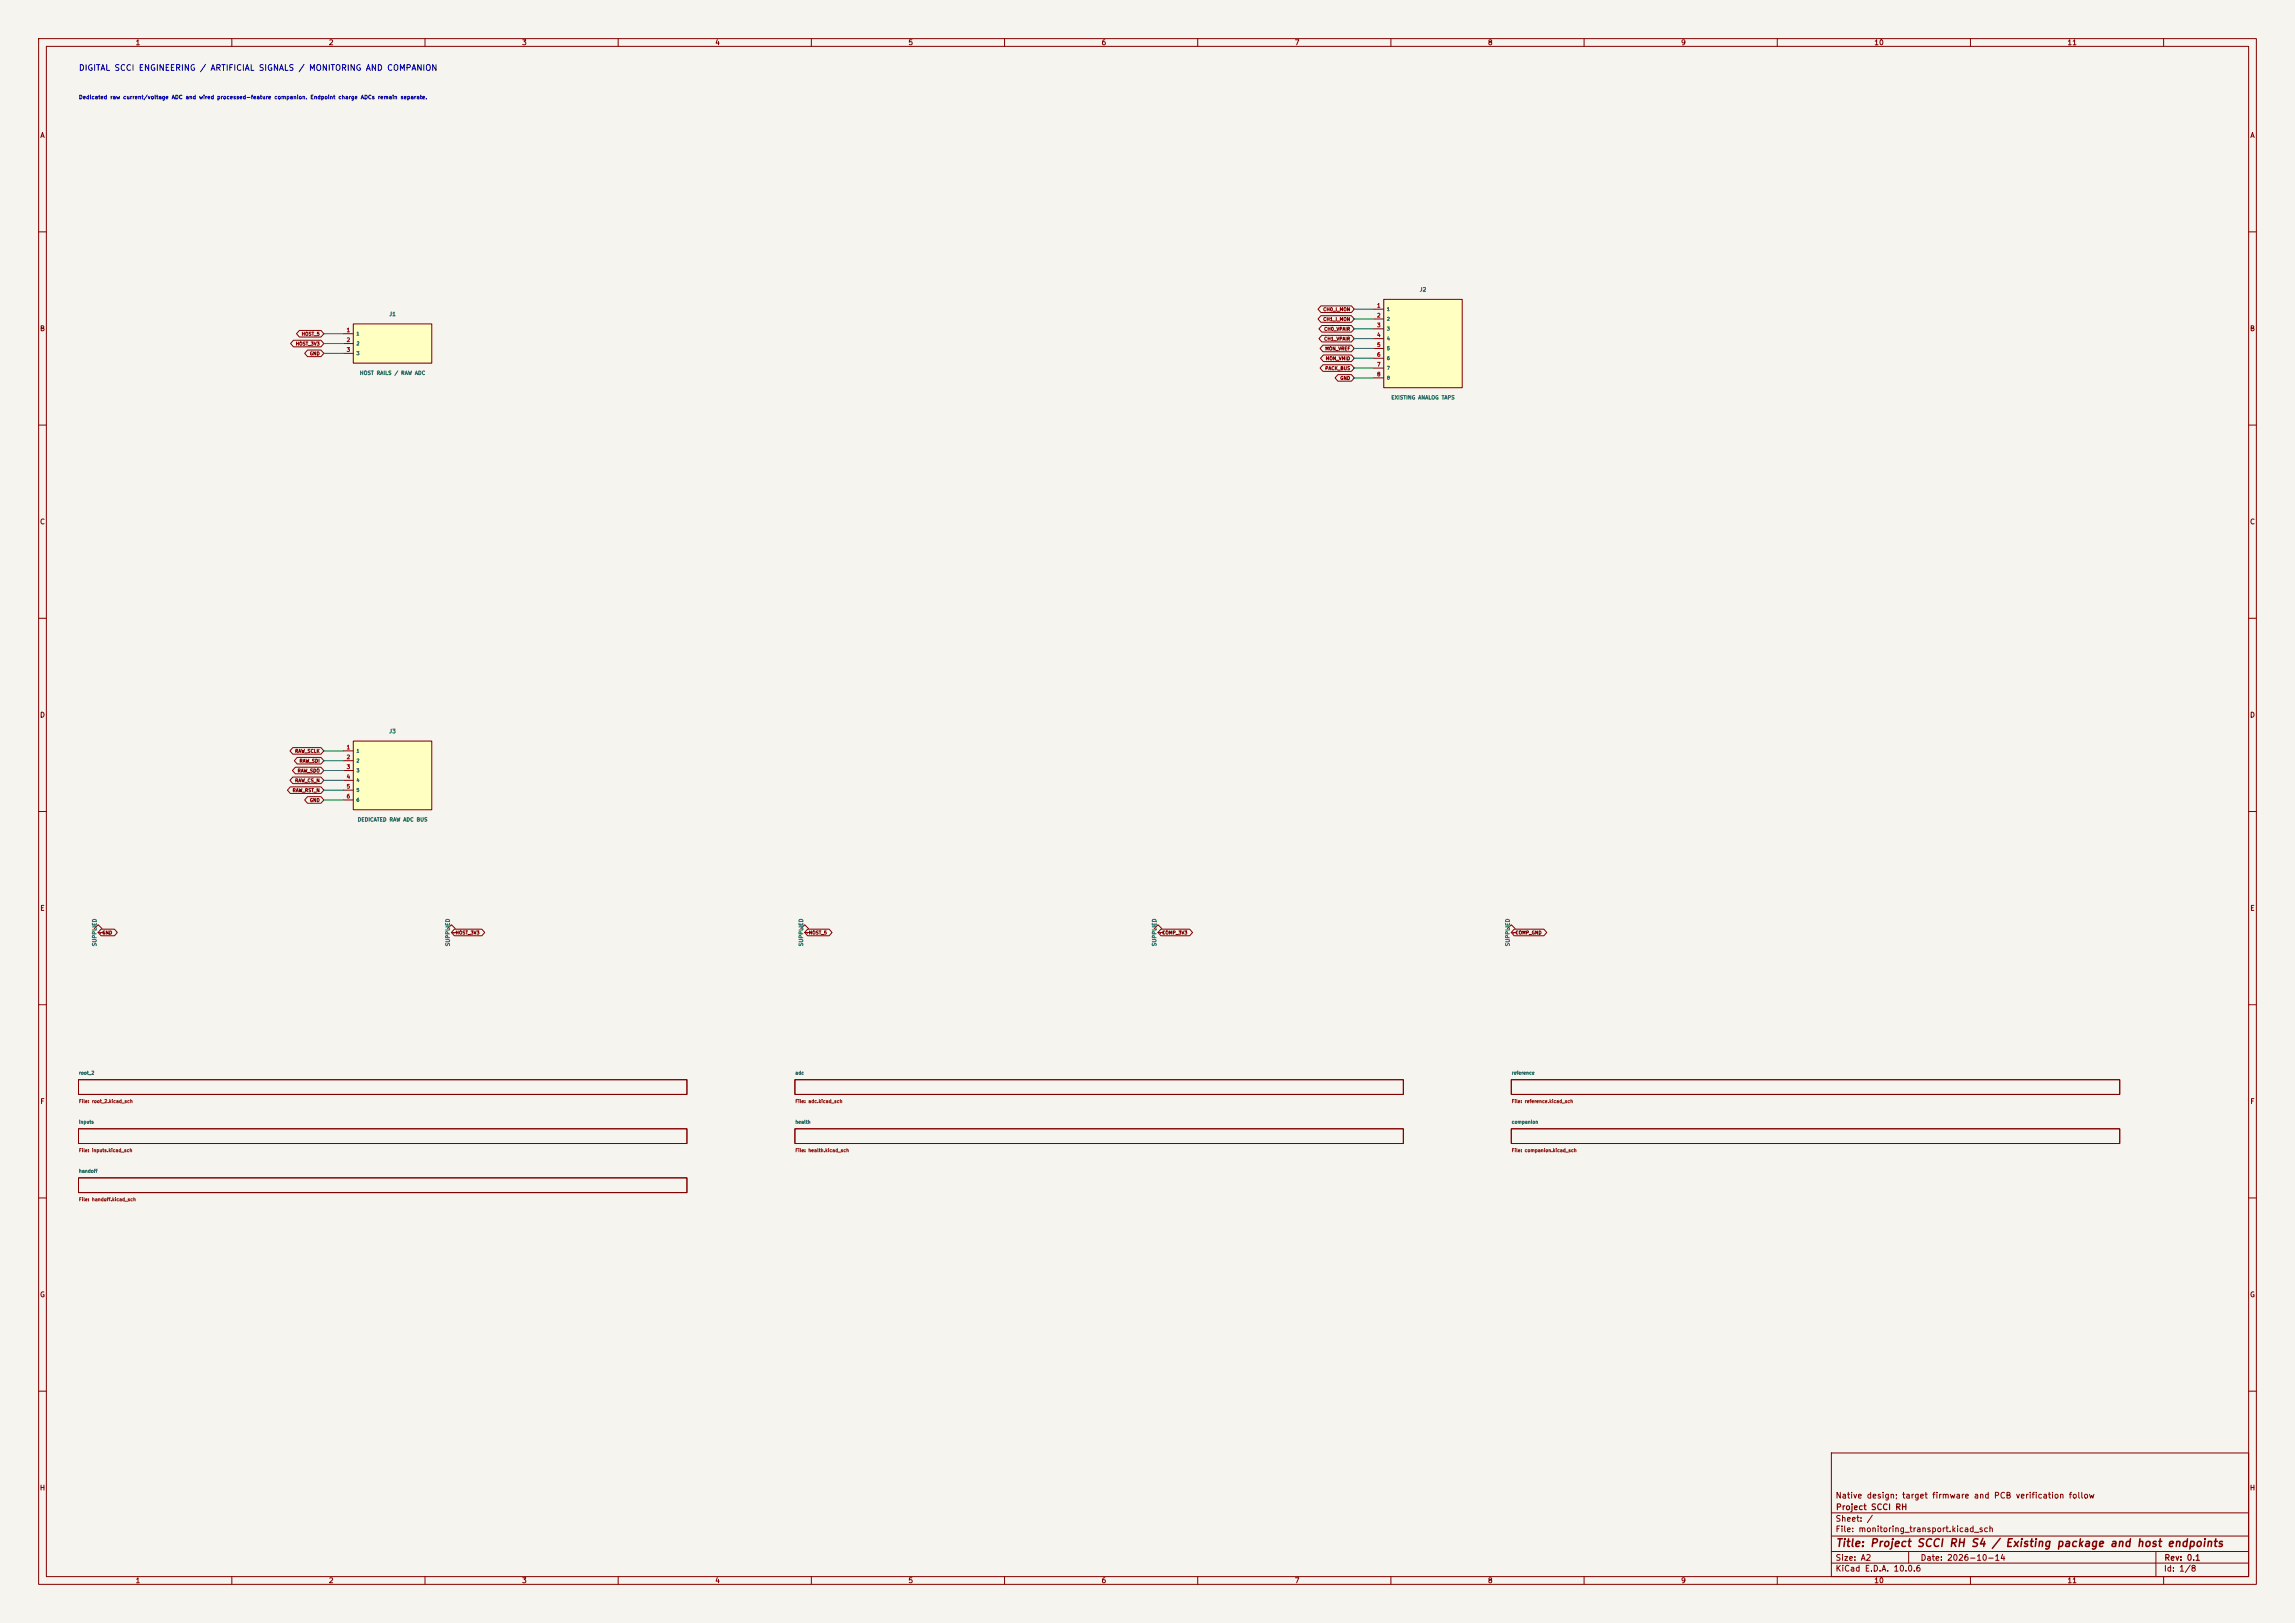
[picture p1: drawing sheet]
<svg xmlns="http://www.w3.org/2000/svg" width="594mm" height="420mm" viewBox="0 0 594 420" stroke-linecap="round" stroke-linejoin="round" font-family="sans-serif">
<defs><g id="words">
<text font-size="2" fill="#840000" x="475" y="400.8">Title: Project SCCI RH S4 / Existing package and host endpoints</text>
<text font-size="1.5" fill="#0000c2" x="20.3" y="18.7">DIGITAL SCCI ENGINEERING / ARTIFICIAL SIGNALS / MONITORING AND COMPANION</text>
<g font-size="1.5" fill="#840000">
<text x="475" y="388.1">Native design; target firmware and PCB verification follow</text>
<text x="475" y="394.1">Sheet: /</text>
<text x="475.1" y="391.1">Project SCCI RH</text>
<text x="475" y="396.8">File: monitoring_transport.kicad_sch</text>
<text x="475" y="407">KiCad E.D.A. 10.0.6</text>
<text x="475" y="404.2">Size: A2</text>
<text x="497" y="404.2">Date: 2026-10-14</text>
<text x="560" y="407">Id: 1/8</text>
<text x="560.1" y="404.2">Rev: 0.1</text>
</g>
<g font-size="1.3" fill="#840000">
<text x="35" y="12">1</text>
<text x="85" y="12">2</text>
<text x="135" y="12">3</text>
<text x="185" y="12">4</text>
<text x="235" y="12">5</text>
<text x="285" y="12">6</text>
<text x="335" y="12">7</text>
<text x="385" y="12">8</text>
<text x="435" y="12">9</text>
<text x="485" y="12">10</text>
<text x="535" y="12">11</text>
<text x="10.3" y="36">A</text>
<text x="582.3" y="36">A</text>
<text x="10.2" y="86">B</text>
<text x="582.2" y="86">B</text>
<text x="10.2" y="136">C</text>
<text x="582.2" y="136">C</text>
<text x="10.2" y="186">D</text>
<text x="582.2" y="186">D</text>
<text x="10.3" y="236">E</text>
<text x="582.3" y="236">E</text>
<text x="10.3" y="286">F</text>
<text x="582.3" y="286">F</text>
<text x="10.2" y="336">G</text>
<text x="582.2" y="336">G</text>
<text x="10.2" y="386">H</text>
<text x="582.2" y="386">H</text>
<text x="35" y="410">1</text>
<text x="85" y="410">2</text>
<text x="135" y="410">3</text>
<text x="185" y="410">4</text>
<text x="235" y="410">5</text>
<text x="285" y="410">6</text>
<text x="335" y="410">7</text>
<text x="385" y="410">8</text>
<text x="435" y="410">9</text>
<text x="485" y="410">10</text>
<text x="535" y="410">11</text>
</g>
<text font-size="1" fill="#0000c2" x="20.3" y="25.9">Dedicated raw current/voltage ADC and wired processed-feature companion. Endpoint charge ADCs remain separate.</text>
<g font-size="1" fill="#006464">
<text x="367.3" y="75.7">J2</text>
<text x="100.6" y="82">J1</text>
<text x="93" y="97.2">HOST RAILS / RAW ADC</text>
<text x="360" y="103.6">EXISTING ANALOG TAPS</text>
<text x="100.6" y="190">J3</text>
<text x="92.5" y="212.8">DEDICATED RAW ADC BUS</text>
<text x="25.2" y="245" transform="rotate(-90 25.2 245)">SUPPLIED</text>
<text x="116.7" y="245" transform="rotate(-90 116.7 245)">SUPPLIED</text>
<text x="208.1" y="245" transform="rotate(-90 208.1 245)">SUPPLIED</text>
<text x="299.5" y="245" transform="rotate(-90 299.5 245)">SUPPLIED</text>
<text x="391" y="245" transform="rotate(-90 391 245)">SUPPLIED</text>
</g>
<g font-size="1" fill="#a90000">
<text x="356.3" y="79.8">1</text>
<text x="356.3" y="82.4">2</text>
<text x="89.6" y="86.2">1</text>
<text x="89.6" y="88.7">2</text>
<text x="356.3" y="84.9">3</text>
<text x="356.3" y="87.4">4</text>
<text x="356.3" y="90">5</text>
<text x="89.6" y="91.3">3</text>
<text x="356.3" y="92.5">6</text>
<text x="356.3" y="95.1">7</text>
<text x="356.3" y="97.6">8</text>
<text x="89.6" y="194.1">1</text>
<text x="89.6" y="196.7">2</text>
<text x="89.6" y="199.2">3</text>
<text x="89.6" y="201.7">4</text>
<text x="89.6" y="204.3">5</text>
<text x="89.6" y="206.8">6</text>
<text x="27.1" y="241.9" transform="rotate(-90 27.1 241.9)">1</text>
<text x="118.5" y="241.9" transform="rotate(-90 118.5 241.9)">1</text>
<text x="210" y="241.9" transform="rotate(-90 210 241.9)">1</text>
<text x="301.4" y="241.9" transform="rotate(-90 301.4 241.9)">1</text>
<text x="392.9" y="241.9" transform="rotate(-90 392.9 241.9)">1</text>
</g>
<g font-size=".9" fill="#840000">
<text x="342.4" y="83.3">CH1_I_MON</text>
<text x="342.4" y="80.7">CH0_I_MON</text>
<text x="76.4" y="89.6">HOST_3V3</text>
<text x="78" y="87.1">HOST_5</text>
<text x="342.6" y="85.8">CH0_VPAIR</text>
<text x="342.6" y="88.3">CH1_VPAIR</text>
<text x="80.1" y="92.1">GND</text>
<text x="342.9" y="96">PACK_BUS</text>
<text x="342.9" y="90.9">MON_VREF</text>
<text x="343" y="93.4">MON_VMID</text>
<text x="346.8" y="98.5">GND</text>
<text x="76.3" y="195">RAW_SCLK</text>
<text x="77.4" y="197.6">RAW_SDI</text>
<text x="76.3" y="202.6">RAW_CS_N</text>
<text x="76.9" y="200.1">RAW_SDO</text>
<text x="75.6" y="205.2">RAW_RST_N</text>
<text x="80.1" y="207.7">GND</text>
<text x="26.4" y="242">GND</text>
<text x="117.8" y="242">HOST_3V3</text>
<text x="209.3" y="242">HOST_5</text>
<text x="300.7" y="242">COMP_3V3</text>
<text x="392.1" y="242">COMP_GND</text>
</g>
<g font-size=".9" fill="#006464">
<text x="358.9" y="80.7">1</text>
<text x="358.9" y="83.2">2</text>
<text x="92.2" y="87">1</text>
<text x="92.2" y="89.5">2</text>
<text x="358.9" y="85.7">3</text>
<text x="358.9" y="88.3">4</text>
<text x="92.2" y="92.1">3</text>
<text x="358.9" y="90.8">5</text>
<text x="358.9" y="93.4">6</text>
<text x="358.9" y="95.9">7</text>
<text x="358.9" y="98.4">8</text>
<text x="92.2" y="195">1</text>
<text x="92.2" y="197.5">2</text>
<text x="92.2" y="200">3</text>
<text x="92.2" y="202.6">4</text>
<text x="92.2" y="205.1">5</text>
<text x="92.2" y="207.7">6</text>
<text x="20.3" y="278.3">root_2</text>
<text x="205.8" y="278.3">adc</text>
<text x="391.2" y="278.3">reference</text>
<text x="20.3" y="291">inputs</text>
<text x="205.8" y="291">health</text>
<text x="391.2" y="291">companion</text>
<text x="20.3" y="303.7">handoff</text>
</g>
<g font-size=".9" fill="#725600">
<text x="20.3" y="285.6">File: root_2.kicad_sch</text>
<text x="205.8" y="285.6">File: adc.kicad_sch</text>
<text x="391.2" y="285.6">File: reference.kicad_sch</text>
<text x="20.3" y="298.3">File: inputs.kicad_sch</text>
<text x="205.8" y="298.3">File: health.kicad_sch</text>
<text x="391.2" y="298.3">File: companion.kicad_sch</text>
<text x="20.3" y="311">File: handoff.kicad_sch</text>
</g>
</g></defs>
<path d="M0 0h594v420h-594z" fill="#f5f4ef" stroke="#f5f4ef" stroke-width=".26"/>
<g fill="none" stroke="#840000" stroke-width=".26">
<path d="M10 10h574v400h-574zM12 12h570v396h-570zM60 10v2M110 10v2M160 10v2M210 10v2M260 10v2M310 10v2M360 10v2M410 10v2M460 10v2M510 10v2"/>
<path d="M560 10v2M10 60h2M582 60h2M10 110h2M582 110h2M10 160h2M582 160h2M10 210h2M582 210h2M207.3 240.3l1-1 1 1M208.3 241.3h.1M10 260h2"/>
<path d="M20.3 279.4h157.5v3.8h-157.5zM205.7 279.4h157.5v3.8h-157.5zM391.2 279.4h157.4v3.8h-157.4zM582 260h2M20.3 292.1h157.5v3.8h-157.5zM205.7 292.1h157.5v3.8h-157.5zM391.2 292.1h157.4v3.8h-157.4zM10 310h2M20.3 304.8h157.5v3.8h-157.5zM582 310h2M10 360h2M474 376h108v32h-108z"/>
<path d="M582 360h2M474 397.5h108M474 391.5h108M60 408v2M110 408v2M160 408v2M210 408v2M260 408v2M310 408v2M360 408v2M410 408v2M460 408v2"/>
<path d="M474 404.5h108M474 401.5h108M494 401.5v3M510 408v2M558 401.5v6.5M560 408v2"/>
</g>
<path d="M91.4 191.8h20.4v17.8h-20.4z" fill="#ffffc2"/>
<path d="M88.9 194.3h2.5M88.9 196.9h2.5M88.9 199.4h2.5M91.4 191.8h20.4v17.8h-20.4zM88.9 201.9h2.5M88.9 204.5h2.5M88.9 207h2.5M115.8 240.3l1-1 1 1M116.8 241.3h.1" fill="none" stroke="#840000" stroke-width=".26"/>
<path d="M358.1 77.5h20.4v22.8h-20.4z" fill="#ffffc2"/>
<g fill="none" stroke="#840000" stroke-width=".26">
<path d="M358.1 77.5h20.4v22.8h-20.4zM355.6 80h2.5M355.6 82.6h2.5M355.6 85.1h2.5M355.6 87.6h2.5M355.6 90.2h2.5M355.6 92.7h2.5M355.6 95.3h2.5M355.6 97.8h2.5M24.4 240.3l1-1 1 1M25.4 241.3h.1M298.7 240.3l1-1 1 1"/>
<path d="M299.7 241.3h.1M390.2 240.3l1-1 1 1M391.2 241.3h.1"/>
</g>
<path d="M91.4 83.8h20.4v10.2h-20.4z" fill="#ffffc2"/>
<g fill="none" stroke="#840000" stroke-width=".26">
<path d="M341.9 79.2h7.9l.7 .8-.7 .9h-7.9l-.8-.9zM75.9 88h7.2l.7 .9-.7 .9h-7.2l-.7-.9zM77.5 85.5h5.6l.7 .9-.7 .8h-5.6l-.8-.8zM79.6 90.6h3.5l.7 .8-.7 .9h-3.5l-.8-.9zM88.9 86.4h2.5M88.9 88.9h2.5M88.9 91.4h2.5M91.4 83.8h20.4v10.2h-20.4zM341.9 81.7h7.9l.7 .9-.7 .8h-7.9l-.8-.8zM342.1 84.2h7.7l.7 .9-.7 .8h-7.7l-.7-.8zM342.1 86.8h7.7l.7 .8-.7 .9h-7.7l-.7-.9zM342.4 94.4h7.4l.7 .9-.7 .8h-7.4l-.7-.8z"/>
<path d="M342.4 89.3h7.4l.7 .9-.7 .8h-7.4l-.7-.8zM342.5 91.9h7.3l.7 .8-.7 .9h-7.3l-.7-.9zM346.3 96.9h3.5l.7 .9-.7 .8h-3.5l-.8-.8zM75.8 193.5h7.3l.7 .8-.7 .9h-7.3l-.8-.9zM76.4 198.5h6.7l.7 .9-.7 .8h-6.7l-.7-.8zM76.9 196h6.2l.7 .9-.7 .8h-6.2l-.7-.8zM75.1 203.6h8l.7 .9-.7 .8h-8l-.7-.8zM75.8 201.1h7.3l.7 .8-.7 .9h-7.3l-.8-.9zM79.6 206.2h3.5l.7 .8-.7 .9h-3.5l-.8-.9zM26.1 240.4h3.5l.8 .9-.8 .9h-3.5l-.7-.9zM117.6 240.4h7.1l.8 .9-.8 .9h-7.1l-.8-.9zM209 240.4h5.6l.8 .9-.8 .9h-5.6l-.7-.9z"/>
<path d="M300.5 240.4h7.4l.8 .9-.8 .9h-7.4l-.8-.9zM391.9 240.4h7.7l.7 .9-.7 .9h-7.7l-.7-.9z"/>
</g>
<g fill="none" stroke="#009600" stroke-width=".26">
<path d="M83.8 86.4h5.1M83.8 88.9h5.1M83.8 91.4h5.1M350.5 82.6h5.1M350.5 97.8h5.1M350.5 95.3h5.1M350.5 80h5.1M350.5 92.7h5.1M350.5 90.2h5.1M350.5 87.6h5.1M350.5 85.1h5.1M83.8 194.3h5.1"/>
<path d="M83.8 196.9h5.1M83.8 199.4h5.1M83.8 201.9h5.1M83.8 204.5h5.1M83.8 207h5.1"/>
</g>
<use href="#words"/>
</svg>
